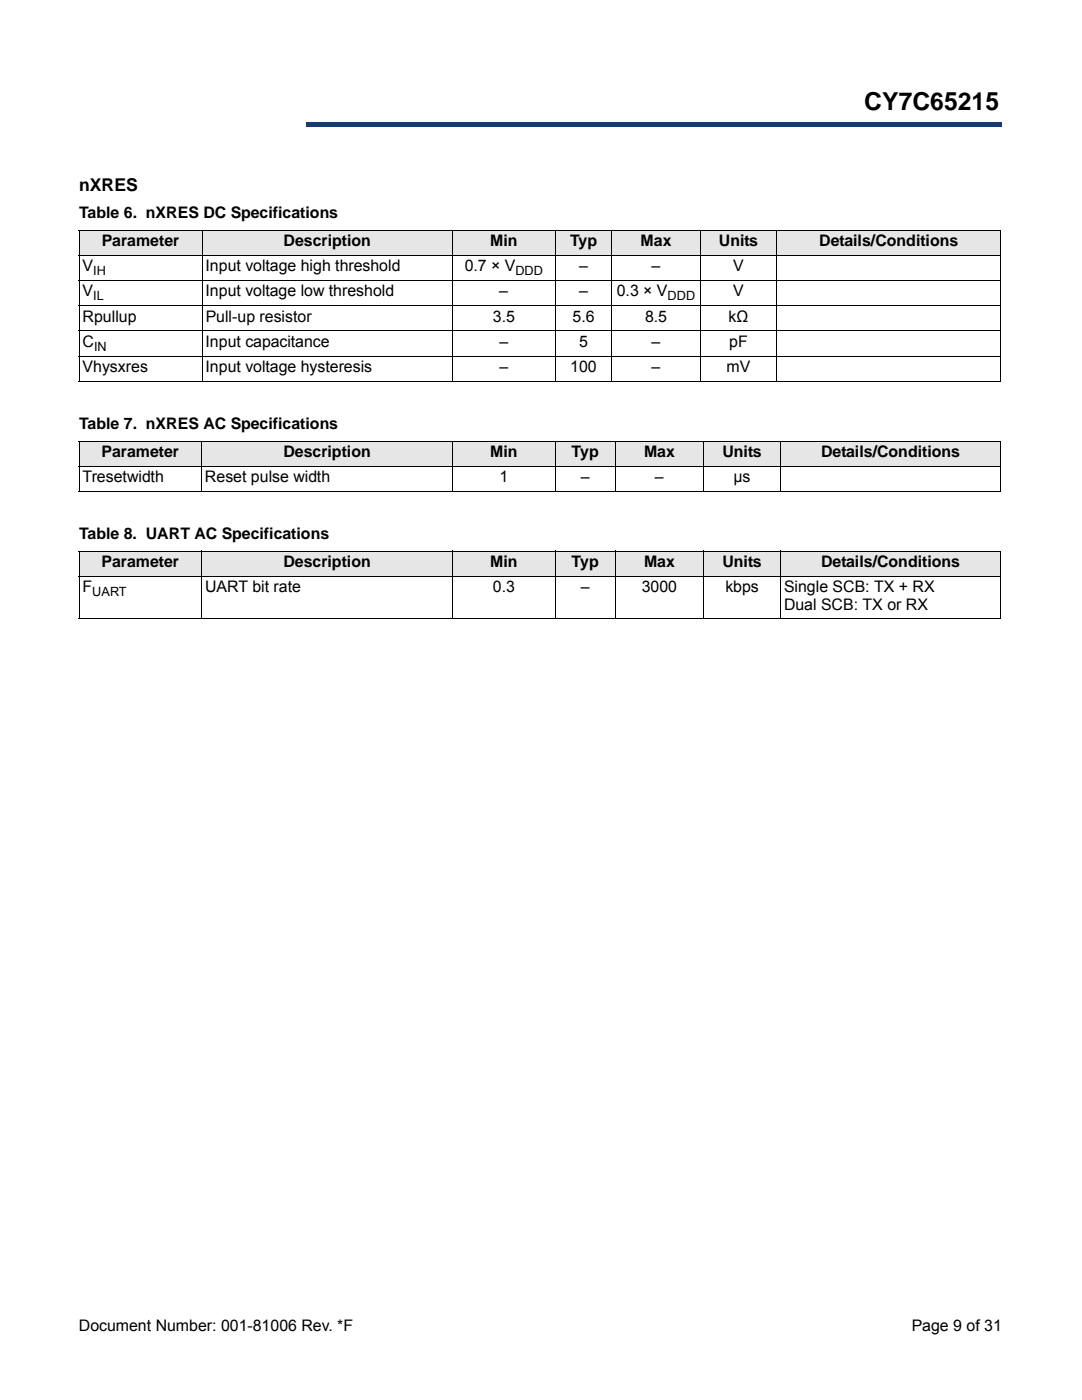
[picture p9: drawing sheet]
<svg xmlns="http://www.w3.org/2000/svg" width="216mm" height="279mm" viewBox="0 0 216 279" stroke-linecap="round" stroke-linejoin="round" font-family="sans-serif">
<defs><g id="words">
<text font-size="4.9" x="172.5" y="22">CY7C65215</text>
<text font-size="3.5" x="15.8" y="38.1">nXRES</text>
<g font-size="3.2">
<text x="15.8" y="43.5">Table 6. nXRES DC Specifications</text>
<text x="20.3" y="49.2">Parameter</text>
<text x="56.6" y="49.2">Description</text>
<text x="97.8" y="49.2">Min</text>
<text x="113.7" y="49.2">Typ</text>
<text x="127.8" y="49.2">Max</text>
<text x="143.4" y="49.2">Units</text>
<text x="163.5" y="49.2">Details/Conditions</text>
<text x="16.5" y="59.1">V</text>
<text x="16.5" y="54.1">V</text>
<text x="41" y="54.1">Input voltage high threshold</text>
<text x="41" y="59.1">Input voltage low threshold</text>
<text x="92.7" y="54.1">0.7 × V</text>
<text x="99.6" y="59.1">–</text>
<text x="115.5" y="59.1">–</text>
<text x="115.6" y="54.1">–</text>
<text x="123.1" y="59.1">0.3 × V</text>
<text x="130" y="54.1">–</text>
<text x="146.3" y="54.1">V</text>
<text x="146.3" y="59.1">V</text>
<text x="16.5" y="64.2">Rpullup</text>
<text x="41" y="64.2">Pull-up resistor</text>
<text x="98.4" y="64.2">3.5</text>
<text x="114.2" y="64.2">5.6</text>
<text x="128.7" y="64.2">8.5</text>
<text x="145.4" y="64.2">kΩ</text>
<text x="16.5" y="69.2">C</text>
<text x="41" y="69.2">Input capacitance</text>
<text x="99.6" y="69.2">–</text>
<text x="115.6" y="69.2">5</text>
<text x="130" y="69.2">–</text>
<text x="145.5" y="69.2">pF</text>
<text x="16.5" y="74.2">Vhysxres</text>
<text x="41" y="74.2">Input voltage hysteresis</text>
<text x="99.6" y="74.2">–</text>
<text x="113.8" y="74.2">100</text>
<text x="130" y="74.2">–</text>
<text x="145" y="74.2">mV</text>
<text x="15.8" y="85.6">Table 7. nXRES AC Specifications</text>
<text x="20.2" y="91.2">Parameter</text>
<text x="56.5" y="91.2">Description</text>
<text x="97.8" y="91.2">Min</text>
<text x="114.1" y="91.2">Typ</text>
<text x="128.5" y="91.2">Max</text>
<text x="144.1" y="91.2">Units</text>
<text x="163.8" y="91.2">Details/Conditions</text>
<text x="16.5" y="96.2">Tresetwidth</text>
<text x="40.9" y="96.2">Reset pulse width</text>
<text x="99.6" y="96.2">1</text>
<text x="115.9" y="96.2">–</text>
<text x="130.7" y="96.2">–</text>
<text x="146.4" y="96.2">µs</text>
<text x="15.8" y="107.6">Table 8. UART AC Specifications</text>
<text x="20.2" y="113.2">Parameter</text>
<text x="56.5" y="113.2">Description</text>
<text x="97.8" y="113.2">Min</text>
<text x="114.1" y="113.2">Typ</text>
<text x="128.5" y="113.2">Max</text>
<text x="144.1" y="113.2">Units</text>
<text x="163.8" y="113.2">Details/Conditions</text>
<text x="16.5" y="118.2">F</text>
<text x="40.9" y="118.2">UART bit rate</text>
<text x="98.3" y="118.2">0.3</text>
<text x="115.9" y="118.2">–</text>
<text x="128.1" y="118.2">3000</text>
<text x="144.7" y="118.2">kbps</text>
<text x="156.4" y="118.2">Single SCB: TX + RX</text>
<text x="156.4" y="121.7">Dual SCB: TX or RX</text>
<text x="15.7" y="265.6">Document Number: 001-81006 Rev. *F</text>
<text x="181.9" y="265.6">Page 9 of 31</text>
</g>
<g font-size="2.5">
<text x="18.6" y="54.9">IH</text>
<text x="18.6" y="59.9">IL</text>
<text x="102.9" y="54.9">DDD</text>
<text x="133.2" y="59.9">DDD</text>
<text x="18.8" y="70">IN</text>
<text x="18.4" y="118.9">UART</text>
</g>
</g></defs>
<path d="M61 24.4h138.8v.9h-138.8z" fill="#163b71"/>
<path d="M61 24.4h138.9" fill="none" stroke="#163b71" stroke-width=".2"/>
<path d="M199.7 24.4h.2v1h-.2z" fill="#163b71"/>
<path d="M61 25.3h138.8" fill="none" stroke="#163b71" stroke-width=".2"/>
<path d="M61 24.3h.1v1h-.1z" fill="#163b71"/>
<path d="M15.8 8.6h45.2v18h-45.2z" fill="#fff"/>
<g fill="#e6e6e6">
<path d="M15.8 46h24.5v4.9h-24.5z"/>
<path d="M40.3 46h50v4.9h-50z"/>
<path d="M90.3 46h20.5v4.9h-20.5z"/>
<path d="M110.8 46h11.3v4.9h-11.3z"/>
<path d="M122.1 46h17.6v4.9h-17.6z"/>
<path d="M139.7 46h15.3v4.9h-15.3z"/>
<path d="M155 46h44.7v4.9h-44.7z"/>
</g>
<g fill="none" stroke="#000" stroke-width=".2">
<path d="M15.7 46h184.1M15.7 50.9h184.1M15.7 56h184.1M15.8 46.1v29.9M40.3 45.9v30.3M90.3 45.9v30.3M110.8 45.9v30.3M122.1 45.9v30.3M139.7 45.9v30.3M155 45.9v30.3M199.7 46.1v29.9M15.7 61h184.1"/>
<path d="M15.7 66h184.1M15.7 71.1h184.1M15.7 76.1h184.1"/>
</g>
<g fill="#e6e6e6">
<path d="M15.8 88.1h24.4v4.9h-24.4z"/>
<path d="M40.2 88.1h50.1v4.9h-50.1z"/>
<path d="M90.3 88.1h20.5v4.9h-20.5z"/>
<path d="M110.8 88.1h12v4.9h-12z"/>
<path d="M122.8 88.1h17.6v4.9h-17.6z"/>
<path d="M140.4 88.1h15.3v4.9h-15.3z"/>
<path d="M155.7 88.1h44v4.9h-44z"/>
</g>
<path d="M15.7 88.1h184.1M15.7 93h184.1M15.7 98h184.1M15.8 88.2v9.7M40.2 88v10.1M90.3 88v10.1M110.8 88v10.1M122.8 88v10.1M140.4 88v10.1M155.7 88v10.1M199.7 88.2v9.7" fill="none" stroke="#000" stroke-width=".2"/>
<g fill="#e6e6e6">
<path d="M15.8 110h24.4v5h-24.4z"/>
<path d="M40.2 110h50.1v5h-50.1z"/>
<path d="M90.3 110h20.5v5h-20.5z"/>
<path d="M110.8 110h12v5h-12z"/>
<path d="M122.8 110h17.6v5h-17.6z"/>
<path d="M140.4 110h15.3v5h-15.3z"/>
<path d="M155.7 110h44v5h-44z"/>
</g>
<path d="M15.7 110h184.1M15.7 115h184.1M15.8 110.1v13.2M40.2 109.9v13.6M90.3 109.9v13.6M110.8 109.9v13.6M122.8 109.9v13.6M140.4 109.9v13.6M155.7 109.9v13.6M199.7 110.1v13.2M15.7 123.4h184.1" fill="none" stroke="#000" stroke-width=".2"/>
<use href="#words"/>
</svg>
